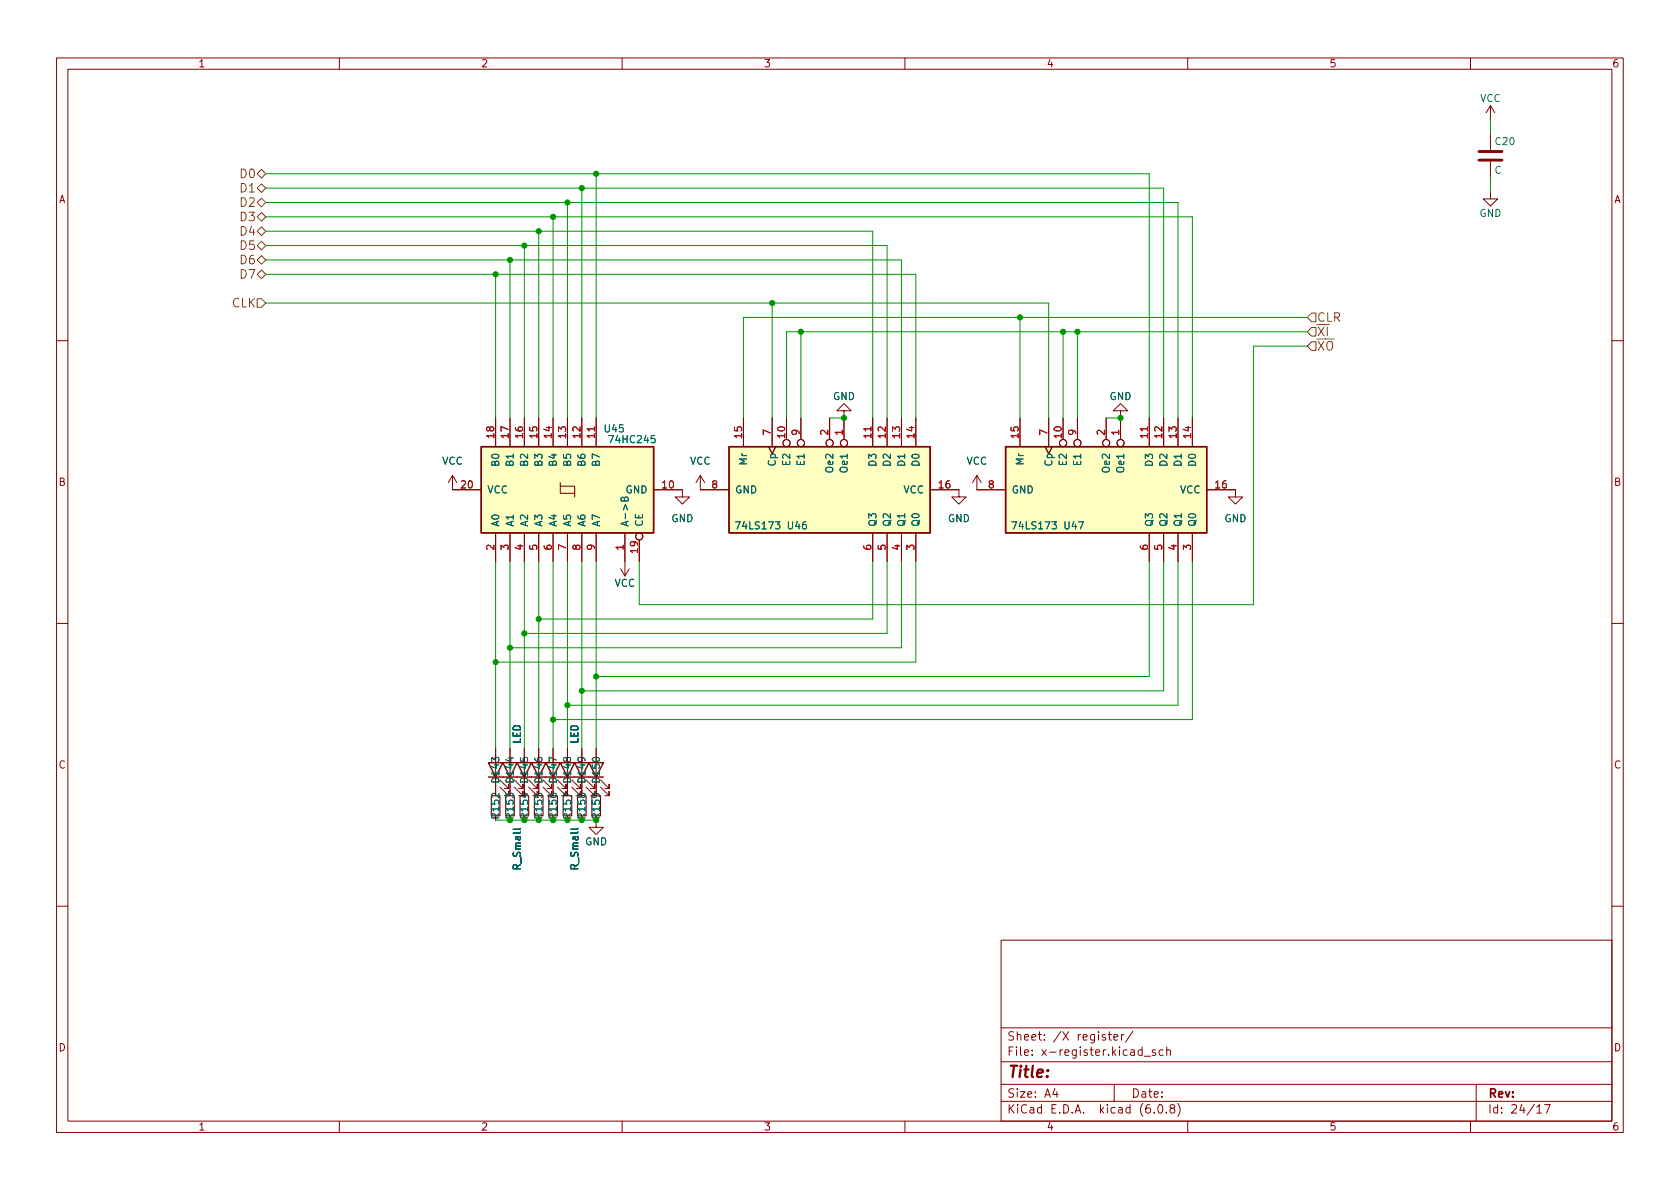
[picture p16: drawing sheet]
<svg xmlns="http://www.w3.org/2000/svg" width="297mm" height="210mm" viewBox="0 0 297 210" stroke-linecap="round" stroke-linejoin="round" font-family="sans-serif">
<defs><g id="words">
<text font-size="2.8" fill="#840000" x="178" y="190.6">Title:</text>
<g font-size="2.1" fill="#725600">
<text x="42.6" y="34">D1</text>
<text x="42.6" y="31.5">D0</text>
<text x="42.6" y="41.7">D4</text>
<text x="42.6" y="39.1">D3</text>
<text x="42.6" y="36.6">D2</text>
<text x="42.6" y="44.2">D5</text>
<text x="42.6" y="46.7">D6</text>
<text x="42.6" y="49.3">D7</text>
<text x="41" y="54.4">CLK</text>
<text x="232.8" y="56.9">CLR</text>
<text x="232.8" y="59.4">~{XI}</text>
<text x="232.8" y="62">~{XO}</text>
</g>
<g font-size="2.1" fill="#840000">
<text x="178" y="184">Sheet: /X register/</text>
<text x="178" y="186.7">File: x-register.kicad_sch</text>
<text x="178" y="196.9">KiCad E.D.A. kicad (6.0.8)</text>
<text x="178" y="194.1">Size: A4</text>
<text x="200" y="194.1">Date:</text>
<text x="263" y="194.1">Rev:</text>
<text x="263" y="196.9">Id: 24/17</text>
</g>
<g font-size="1.8" fill="#840000">
<text x="35" y="11.9">1</text>
<text x="85" y="11.9">2</text>
<text x="135" y="11.9">3</text>
<text x="185" y="11.9">4</text>
<text x="235" y="11.9">5</text>
<text x="285" y="11.9">6</text>
<text x="10.3" y="35.9">A</text>
<text x="285.3" y="35.9">A</text>
<text x="10.3" y="85.9">B</text>
<text x="285.3" y="85.9">B</text>
<text x="10.3" y="135.9">C</text>
<text x="285.3" y="135.9">C</text>
<text x="88.3" y="144.6" transform="rotate(-90 88.3 144.6)">R152</text>
<text x="90.8" y="144.6" transform="rotate(-90 90.8 144.6)">R153</text>
<text x="93.3" y="144.6" transform="rotate(-90 93.3 144.6)">R154</text>
<text x="95.9" y="144.6" transform="rotate(-90 95.9 144.6)">R155</text>
<text x="98.4" y="144.6" transform="rotate(-90 98.4 144.6)">R156</text>
<text x="101" y="144.6" transform="rotate(-90 101 144.6)">R157</text>
<text x="103.5" y="144.6" transform="rotate(-90 103.5 144.6)">R158</text>
<text x="106" y="144.6" transform="rotate(-90 106 144.6)">R159</text>
<text x="10.3" y="185.9">D</text>
<text x="285.3" y="185.9">D</text>
<text x="35" y="199.9">1</text>
<text x="85" y="199.9">2</text>
<text x="135" y="199.9">3</text>
<text x="185" y="199.9">4</text>
<text x="235" y="199.9">5</text>
<text x="285" y="199.9">6</text>
</g>
<g font-size="1.8" fill="#006464">
<text x="261.7" y="18">VCC</text>
<text x="264.5" y="25.6">C20</text>
<text x="264.2" y="30.7">C</text>
<text x="261.6" y="38.3">GND</text>
<text x="147.3" y="70.7">GND</text>
<text x="196.2" y="70.7">GND</text>
<text x="107" y="76.4">U45</text>
<text x="78.1" y="82.2">VCC</text>
<text x="88.3" y="82.3" transform="rotate(-90 88.3 82.3)">B0</text>
<text x="90.8" y="82.3" transform="rotate(-90 90.8 82.3)">B1</text>
<text x="93.3" y="82.3" transform="rotate(-90 93.3 82.3)">B2</text>
<text x="95.9" y="82.3" transform="rotate(-90 95.9 82.3)">B3</text>
<text x="98.4" y="82.3" transform="rotate(-90 98.4 82.3)">B4</text>
<text x="101" y="82.3" transform="rotate(-90 101 82.3)">B5</text>
<text x="103.5" y="82.3" transform="rotate(-90 103.5 82.3)">B6</text>
<text x="106" y="82.3" transform="rotate(-90 106 82.3)">B7</text>
<text x="108" y="78.4">74HC245</text>
<text x="122" y="82.2">VCC</text>
<text x="132.1" y="82.2" transform="rotate(-90 132.1 82.2)">Mr</text>
<text x="137.2" y="82.4" transform="rotate(-90 137.2 82.4)">Cp</text>
<text x="139.7" y="82.2" transform="rotate(-90 139.7 82.2)">E2</text>
<text x="142.2" y="82.2" transform="rotate(-90 142.2 82.2)">E1</text>
<text x="147.3" y="83.3" transform="rotate(-90 147.3 83.3)">Oe2</text>
<text x="149.9" y="83.3" transform="rotate(-90 149.9 83.3)">Oe1</text>
<text x="154.9" y="82.3" transform="rotate(-90 154.9 82.3)">D3</text>
<text x="157.5" y="82.3" transform="rotate(-90 157.5 82.3)">D2</text>
<text x="160" y="82.3" transform="rotate(-90 160 82.3)">D1</text>
<text x="162.6" y="82.3" transform="rotate(-90 162.6 82.3)">D0</text>
<text x="170.9" y="82.2">VCC</text>
<text x="181" y="82.2" transform="rotate(-90 181 82.2)">Mr</text>
<text x="186.1" y="82.4" transform="rotate(-90 186.1 82.4)">Cp</text>
<text x="188.6" y="82.2" transform="rotate(-90 188.6 82.2)">E2</text>
<text x="191.1" y="82.2" transform="rotate(-90 191.1 82.2)">E1</text>
<text x="196.2" y="83.3" transform="rotate(-90 196.2 83.3)">Oe2</text>
<text x="198.8" y="83.3" transform="rotate(-90 198.8 83.3)">Oe1</text>
<text x="203.8" y="82.3" transform="rotate(-90 203.8 82.3)">D3</text>
<text x="206.4" y="82.3" transform="rotate(-90 206.4 82.3)">D2</text>
<text x="208.9" y="82.3" transform="rotate(-90 208.9 82.3)">D1</text>
<text x="211.5" y="82.3" transform="rotate(-90 211.5 82.3)">D0</text>
<text x="86.1" y="87.2">VCC</text>
<text x="110.6" y="87.2">GND</text>
<text x="129.9" y="87.2">GND</text>
<text x="159.7" y="87.2">VCC</text>
<text x="178.8" y="87.2">GND</text>
<text x="208.6" y="87.2">VCC</text>
<text x="88.3" y="93.2" transform="rotate(-90 88.3 93.2)">A0</text>
<text x="90.8" y="93.2" transform="rotate(-90 90.8 93.2)">A1</text>
<text x="93.3" y="93.2" transform="rotate(-90 93.3 93.2)">A2</text>
<text x="95.9" y="93.2" transform="rotate(-90 95.9 93.2)">A3</text>
<text x="98.4" y="93.2" transform="rotate(-90 98.4 93.2)">A4</text>
<text x="101" y="93.2" transform="rotate(-90 101 93.2)">A5</text>
<text x="103.5" y="93.2" transform="rotate(-90 103.5 93.2)">A6</text>
<text x="106" y="93.2" transform="rotate(-90 106 93.2)">A7</text>
<text x="111.1" y="93.2" transform="rotate(-90 111.1 93.2)">A-&gt;B</text>
<text x="113.7" y="93.2" transform="rotate(-90 113.7 93.2)">CE</text>
<text x="118.7" y="92.3">GND</text>
<text x="130.4" y="93.6">74LS173</text>
<text x="139.3" y="93.6">U46</text>
<text x="154.9" y="93.2" transform="rotate(-90 154.9 93.2)">Q3</text>
<text x="157.5" y="93.2" transform="rotate(-90 157.5 93.2)">Q2</text>
<text x="160" y="93.2" transform="rotate(-90 160 93.2)">Q1</text>
<text x="162.6" y="93.2" transform="rotate(-90 162.6 93.2)">Q0</text>
<text x="167.6" y="92.3">GND</text>
<text x="179.3" y="93.6">74LS173</text>
<text x="188.2" y="93.6">U47</text>
<text x="203.8" y="93.2" transform="rotate(-90 203.8 93.2)">Q3</text>
<text x="206.4" y="93.2" transform="rotate(-90 206.4 93.2)">Q2</text>
<text x="208.9" y="93.2" transform="rotate(-90 208.9 93.2)">Q1</text>
<text x="211.5" y="93.2" transform="rotate(-90 211.5 93.2)">Q0</text>
<text x="216.5" y="92.3">GND</text>
<text x="108.6" y="103.8">VCC</text>
<text x="92.1" y="131.6" transform="rotate(-90 92.1 131.6)">LED</text>
<text x="102.2" y="131.6" transform="rotate(-90 102.2 131.6)">LED</text>
<text x="88.3" y="138.3" transform="rotate(-90 88.3 138.3)">D143</text>
<text x="90.8" y="138.3" transform="rotate(-90 90.8 138.3)">D144</text>
<text x="93.3" y="138.3" transform="rotate(-90 93.3 138.3)">D145</text>
<text x="95.9" y="138.3" transform="rotate(-90 95.9 138.3)">D146</text>
<text x="98.4" y="138.3" transform="rotate(-90 98.4 138.3)">D147</text>
<text x="101" y="138.3" transform="rotate(-90 101 138.3)">D148</text>
<text x="103.5" y="138.3" transform="rotate(-90 103.5 138.3)">D149</text>
<text x="106" y="138.3" transform="rotate(-90 106 138.3)">D150</text>
<text x="103.4" y="149.5">GND</text>
<text x="92.1" y="153.6" transform="rotate(-90 92.1 153.6)">R_Small</text>
<text x="102.2" y="153.6" transform="rotate(-90 102.2 153.6)">R_Small</text>
</g>
<g font-size="1.8" fill="#a90000">
<text x="87.4" y="77.4" transform="rotate(-90 87.4 77.4)">18</text>
<text x="89.9" y="77.4" transform="rotate(-90 89.9 77.4)">17</text>
<text x="92.5" y="77.4" transform="rotate(-90 92.5 77.4)">16</text>
<text x="95" y="77.4" transform="rotate(-90 95 77.4)">15</text>
<text x="97.5" y="77.4" transform="rotate(-90 97.5 77.4)">14</text>
<text x="100.1" y="77.4" transform="rotate(-90 100.1 77.4)">13</text>
<text x="102.6" y="77.4" transform="rotate(-90 102.6 77.4)">12</text>
<text x="105.2" y="77.4" transform="rotate(-90 105.2 77.4)">11</text>
<text x="131.2" y="77.4" transform="rotate(-90 131.2 77.4)">15</text>
<text x="136.3" y="76.9" transform="rotate(-90 136.3 76.9)">7</text>
<text x="138.8" y="77.4" transform="rotate(-90 138.8 77.4)">10</text>
<text x="141.4" y="76.9" transform="rotate(-90 141.4 76.9)">9</text>
<text x="146.4" y="76.9" transform="rotate(-90 146.4 76.9)">2</text>
<text x="149" y="76.9" transform="rotate(-90 149 76.9)">1</text>
<text x="154.1" y="77.4" transform="rotate(-90 154.1 77.4)">11</text>
<text x="156.6" y="77.4" transform="rotate(-90 156.6 77.4)">12</text>
<text x="159.1" y="77.4" transform="rotate(-90 159.1 77.4)">13</text>
<text x="161.7" y="77.4" transform="rotate(-90 161.7 77.4)">14</text>
<text x="180.1" y="77.4" transform="rotate(-90 180.1 77.4)">15</text>
<text x="185.2" y="76.9" transform="rotate(-90 185.2 76.9)">7</text>
<text x="187.7" y="77.4" transform="rotate(-90 187.7 77.4)">10</text>
<text x="190.2" y="76.9" transform="rotate(-90 190.2 76.9)">9</text>
<text x="195.3" y="76.9" transform="rotate(-90 195.3 76.9)">2</text>
<text x="197.9" y="76.9" transform="rotate(-90 197.9 76.9)">1</text>
<text x="202.9" y="77.4" transform="rotate(-90 202.9 77.4)">11</text>
<text x="205.5" y="77.4" transform="rotate(-90 205.5 77.4)">12</text>
<text x="208" y="77.4" transform="rotate(-90 208 77.4)">13</text>
<text x="210.6" y="77.4" transform="rotate(-90 210.6 77.4)">14</text>
<text x="81.6" y="86.4">20</text>
<text x="117.1" y="86.4">10</text>
<text x="125.9" y="86.4">8</text>
<text x="166" y="86.4">16</text>
<text x="174.8" y="86.4">8</text>
<text x="214.9" y="86.4">16</text>
<text x="87.4" y="97.3" transform="rotate(-90 87.4 97.3)">2</text>
<text x="89.9" y="97.3" transform="rotate(-90 89.9 97.3)">3</text>
<text x="92.5" y="97.3" transform="rotate(-90 92.5 97.3)">4</text>
<text x="95" y="97.3" transform="rotate(-90 95 97.3)">5</text>
<text x="97.5" y="97.3" transform="rotate(-90 97.5 97.3)">6</text>
<text x="100.1" y="97.3" transform="rotate(-90 100.1 97.3)">7</text>
<text x="102.6" y="97.3" transform="rotate(-90 102.6 97.3)">8</text>
<text x="105.2" y="97.3" transform="rotate(-90 105.2 97.3)">9</text>
<text x="110.2" y="97.3" transform="rotate(-90 110.2 97.3)">1</text>
<text x="112.8" y="97.8" transform="rotate(-90 112.8 97.8)">19</text>
<text x="154.1" y="97.3" transform="rotate(-90 154.1 97.3)">6</text>
<text x="156.6" y="97.3" transform="rotate(-90 156.6 97.3)">5</text>
<text x="159.1" y="97.3" transform="rotate(-90 159.1 97.3)">4</text>
<text x="161.7" y="97.3" transform="rotate(-90 161.7 97.3)">3</text>
<text x="202.9" y="97.3" transform="rotate(-90 202.9 97.3)">6</text>
<text x="205.5" y="97.3" transform="rotate(-90 205.5 97.3)">5</text>
<text x="208" y="97.3" transform="rotate(-90 208 97.3)">4</text>
<text x="210.6" y="97.3" transform="rotate(-90 210.6 97.3)">3</text>
</g>
</g></defs>
<g fill="none" stroke="#840000" stroke-width=".18">
<path d="M10 10.2h277v190.1h-277zM12 12.2h273v186.1h-273zM60 10.2v2M110 10.2v2M160 10.2v2M210 10.2v2M260 10.2v2M263.5 18.7l-.7 1.2M263.5 18.7v2.5M263.5 18.7l.8 1.2M263.5 33.9v1.3h1.3l-1.3 1.2-1.2-1.2h1.2M263.5 23.7v2.8"/>
<path d="M263.5 28.6v2.8M10 60.2h2M87.6 73.9v5.1M90.2 73.9v5.1M92.7 73.9v5.1M95.2 73.9v5.1M97.8 73.9v5.1M100.3 73.9v5.1M102.9 73.9v5.1M105.4 73.9v5.1M131.4 73.9v5.1M135.9 79l.6 1.3 .7-1.3"/>
<path d="M136.5 73.9v5.1M139.1 73.9v3.8M141.6 73.9v3.8M146.7 73.9v3.8M149.2 72.6h1.3l-1.3-1.2-1.2 1.2h1.2v5.1M154.3 73.9v5.1M156.8 73.9v5.1M159.4 73.9v5.1M161.9 73.9v5.1M180.3 73.9v5.1M184.8 79l.6 1.3 .7-1.3M185.4 73.9v5.1"/>
<path d="M188 73.9v3.8M190.5 73.9v3.8M195.6 73.9v3.8M198.1 72.6h1.3l-1.3-1.2-1.3 1.2h1.3v5.1M203.2 73.9v5.1M205.7 73.9v5.1M208.3 73.9v5.1M210.8 73.9v5.1M285 60.2h2M80 84.1v2.5h5.1M80 84.1l-.8 1.2M80 84.1l.8 1.2"/>
<path d="M87.6 94.2v5.1M90.2 94.2v5.1M92.7 94.2v5.1M95.2 94.2v5.1M97.8 94.2v5.1M99.1 86v1.2h2.5M99.1 85.3v.7h2.5v1.9M100.3 94.2v5.1M102.9 94.2v5.1M105.4 94.2v5.1M110.5 94.2v7.6M113 95.5v3.8"/>
<path d="M115.6 86.6h5v1.3h1.3l-1.3 1.2-1.2-1.2h1.2M123.8 84.1v2.5h5.1M123.8 84.1l-.7 1.2M123.8 84.1l.8 1.2M154.3 94.2v5.1M156.8 94.2v5.1M159.4 94.2v5.1M161.9 94.2v5.1M164.5 86.6h5v1.3h1.3l-1.3 1.2-1.2-1.2h1.2M172.7 84.1v2.5h5.1M172.7 84.1l-.7 1.2M172.7 84.1l.8 1.2"/>
<path d="M203.2 94.2v5.1M205.7 94.2v5.1M208.3 94.2v5.1M210.8 94.2v5.1M213.4 86.6h5v1.3h1.3l-1.3 1.2-1.2-1.2h1.2M10 110.2h2M109.7 100.6l.8 1.2M111.3 100.6l-.8 1.2M285 110.2h2M87.6 132.3v2.6M87.6 137.4v2.5M88.4 139.2l1.5 1.5v-.8v.8h-.7"/>
<path d="M88.4 137.9l1.5 1.5v-.7v.7h-.7M90.2 132.3v2.6M90.2 137.4v2.5M90.9 139.2l1.6 1.5v-.8v.8h-.8M90.9 137.9l1.6 1.5v-.7v.7h-.8M92.7 132.3v2.6M92.7 137.4v2.5M93.5 139.2l1.5 1.5v-.8v.8h-.8M93.5 137.9l1.5 1.5v-.7v.7h-.8M95.2 132.3v2.6M95.2 137.4v2.5M96 139.2l1.5 1.5v-.8v.8h-.7"/>
<path d="M96 137.9l1.5 1.5v-.7v.7h-.7M97.8 132.3v2.6M97.8 137.4v2.5M98.6 139.2l1.5 1.5v-.8v.8h-.8M98.6 137.9l1.5 1.5v-.7v.7h-.8M100.3 132.3v2.6M100.3 137.4v2.5M101.1 139.2l1.5 1.5v-.8v.8h-.7M101.1 137.9l1.5 1.5v-.7v.7h-.7M102.9 132.3v2.6M102.9 137.4v2.5M103.6 139.2l1.6 1.5v-.8v.8h-.8"/>
<path d="M103.6 137.9l1.6 1.5v-.7v.7h-.8M105.4 132.3v2.6M105.4 137.4v2.5M106.2 139.2l1.5 1.5v-.8v.8h-.8M106.2 137.9l1.5 1.5v-.7v.7h-.8M105.4 145v1.3h1.3l-1.3 1.3-1.3-1.3h1.3M10 160.2h2M177 166.3h108v32h-108zM285 160.2h2M60 198.3v2M110 198.3v2M160 198.3v2"/>
<path d="M177 194.8h108M177 191.8h108M177 187.8h108M177 181.8h108M186.5 192.5l-.4 1h1M186.9 193v1M195.4 183l-.3-.1-.2 .2v.3l.5 .1v.4h-.5M195.9 182.9h.6M196.1 182.4v1.3l.4 .2M196.9 183.4l.7-.1v-.3l-.5-.1-.2 .2 .1 .8h.6M197 191.8v3M198.3 182.9v1"/>
<path d="M198.7 182.9l-.3 .1-.1 .2M200.3 182.4l-1.3 1.9M201.9 185.7l-.4-.1-.3 .3v.4l.2 .3h.5M201.9 185.1v1.5M202.3 186.8h1.1M204.1 196.7v.1M204.3 185.7l-.4-.1-.2 .2 .1 .3 .5 .1v.4h-.6M204.9 195.4l.2-.1a.81 .81 0 0 1 .6 .7 .81 .81 0 0 1-.3 .8h-.2a.81 .81 0 0 1-.6-.6 .81 .81 0 0 1 .3-.8zM205.6 185.7l-.4-.1-.3 .3v.4l.2 .3h.5M206.2 196.7v.1M206.3 185.8l.2-.2 .4 .1v.9M206.3 185.1v1.5"/>
<path d="M207.1 196l-.2-.3v-.2l.2-.2 .5 .1 .1 .2-.1 .2-.6 .2-.1 .3v.4l.2 .1h.5l.1-.3-.1-.4-.2-.1M208.2 195.1a1.72 1.72 0 0 1 0 2.3M210 198.3v2M260 198.3v2M261 191.8v6.5M271.7 195.8l.5-.5v1.5M271.7 196.8h.9M273.1 195.3h1l-.7 1.5"/>
<circle cx="139.1" cy="78.4" r=".63"/>
<circle cx="141.6" cy="78.4" r=".63"/>
<circle cx="146.7" cy="78.4" r=".63"/>
<circle cx="149.2" cy="78.4" r=".63"/>
<circle cx="188" cy="78.4" r=".63"/>
<circle cx="190.5" cy="78.4" r=".63"/>
<circle cx="195.6" cy="78.4" r=".63"/>
<circle cx="198.1" cy="78.4" r=".63"/>
<circle cx="113" cy="94.9" r=".63"/>
</g>
<path d="M85.1 79h30.5v15.2h-30.5zM128.9 79h35.6v15.2h-35.6zM177.8 79h35.6v15.2h-35.6zM86.4 134.9h2.5l-1.3 2.5zM86.4 137.4h20.3M88.9 134.9h2.5l-1.2 2.5zM91.4 134.9h2.6l-1.3 2.5zM94 134.9h2.5l-1.3 2.5zM96.5 134.9h2.6l-1.3 2.5zM99.1 134.9h2.5l-1.3 2.5zM101.6 134.9h2.5l-1.2 2.5zM104.1 134.9h2.6l-1.3 2.5z" fill="none" stroke="#840000" stroke-width=".25"/>
<g fill="#ffffc2" stroke="#ffffc2" stroke-width=".18">
<path d="M177.8 79h35.6v15.2h-35.6z"/>
<path d="M128.9 79h35.6v15.2h-35.6z"/>
<path d="M85.1 79h30.5v15.2h-30.5z"/>
</g>
<path d="M261.5 28.3h4.1M261.5 26.8h4.1" fill="none" stroke="#840000" stroke-width=".51"/>
<path d="M110.4 88.2l.2-.3h.3l.2 .2v.5h-1.3l.1-.6 .3-.1 .1 .2 .1 .5" fill="none" stroke="#006464" stroke-width=".18"/>
<path d="M86.9 140.7h1.5v3.6h-1.5zM89.4 140.7h1.5v3.6h-1.5zM91.9 140.7h1.6v3.6h-1.6zM94.5 140.7h1.5v3.6h-1.5zM97 140.7h1.6v3.6h-1.6zM99.6 140.7h1.5v3.6h-1.5zM102.1 140.7h1.5v3.6h-1.5zM104.6 140.7h1.6v3.6h-1.6z" fill="none" stroke="#840000" stroke-width=".2"/>
<path d="M45.5 30.7l.7-.7 .8 .7-.8 .8zM46.2 32.5l.8 .8-.8 .7-.7-.7zM46.2 37.6l.8 .7-.8 .8-.7-.8zM46.2 35l.8 .8-.8 .8-.7-.8zM45.5 52.8h.7l.8 .8-.8 .8h-.7zM45.5 48.5l.7-.8 .8 .8-.8 .8zM45.5 46l.7-.8 .8 .8-.8 .7zM46.2 40.1l.8 .8-.8 .8-.7-.8zM46.2 42.7l.8 .7-.8 .8-.7-.8zM231.9 55.4h.8v1.5h-.8l-.8-.8zM231.9 57.9h.8v1.5h-.8l-.8-.7zM231.9 60.4h.8v1.6h-.8l-.8-.8z" fill="none" stroke="#725600" stroke-width=".18"/>
<g fill="none" stroke="#009600" stroke-width=".18">
<path d="M47 33.3h158.7v40.6M47 30.7h156.2v43.2M47 35.8h161.3v38.1M47 38.3h163.8v35.6M97.8 38.3v35.6M100.3 35.8v38.1M102.9 33.3v40.6M105.4 30.7v43.2M263.5 21.2v2.5M263.5 31.4v2.5M47 53.6h138.4v20.3M47 46h112.4v27.9"/>
<path d="M47 43.4h109.8v30.5M47 48.5h114.9v25.4M47 40.9h107.3v33M87.6 48.5v25.4M90.2 46v27.9M92.7 43.4v30.5M95.2 40.9v33M136.5 53.6v20.3M141.6 58.7v15.2M180.3 56.1v17.8M188 58.7v15.2M190.5 58.7v15.2"/>
<path d="M231.1 58.7h-92v15.2M231.1 56.1h-99.7v17.8M146.7 73.9h2.5M195.6 73.9h2.5M231.1 61.2h-9.5v45.7h-108.6v-7.6M87.6 99.3v33M90.2 99.3v33M92.7 99.3v33M95.2 99.3v33M97.8 99.3v33M100.3 99.3v33M102.9 99.3v33"/>
<path d="M105.4 99.3v33M154.3 99.3v10.2h-59.1M156.8 99.3v12.7h-64.1M159.4 99.3v15.2h-69.2M161.9 99.3v17.8h-74.3M203.2 99.3v20.3h-97.8M205.7 99.3v22.9h-102.8M208.3 99.3v25.4h-108M210.8 99.3v27.9h-113M87.6 145h17.8"/>
</g>
<g fill="#009600" stroke="#009600" stroke-width=".18">
<circle cx="100.3" cy="35.8" r=".46"/>
<circle cx="105.4" cy="30.7" r=".46"/>
<circle cx="102.9" cy="33.3" r=".46"/>
<circle cx="97.8" cy="38.3" r=".46"/>
<circle cx="136.5" cy="53.6" r=".46"/>
<circle cx="105.4" cy="119.6" r=".46"/>
<circle cx="102.9" cy="122.2" r=".46"/>
<circle cx="149.2" cy="73.9" r=".46"/>
<circle cx="97.8" cy="127.2" r=".46"/>
<circle cx="87.6" cy="117.1" r=".46"/>
<circle cx="100.3" cy="124.7" r=".46"/>
<circle cx="188" cy="58.7" r=".46"/>
<circle cx="180.3" cy="56.1" r=".46"/>
<circle cx="190.5" cy="58.7" r=".46"/>
<circle cx="141.6" cy="58.7" r=".46"/>
<circle cx="198.1" cy="73.9" r=".46"/>
<circle cx="92.7" cy="112" r=".46"/>
<circle cx="90.2" cy="114.5" r=".46"/>
<circle cx="95.2" cy="109.5" r=".46"/>
<circle cx="87.6" cy="48.5" r=".46"/>
<circle cx="92.7" cy="43.4" r=".46"/>
<circle cx="95.2" cy="40.9" r=".46"/>
<circle cx="90.2" cy="46" r=".46"/>
<circle cx="102.9" cy="145" r=".46"/>
<circle cx="105.4" cy="145" r=".46"/>
<circle cx="90.2" cy="145" r=".46"/>
<circle cx="95.2" cy="145" r=".46"/>
<circle cx="92.7" cy="145" r=".46"/>
<circle cx="100.3" cy="145" r=".46"/>
<circle cx="97.8" cy="145" r=".46"/>
</g>
<use href="#words"/>
</svg>
